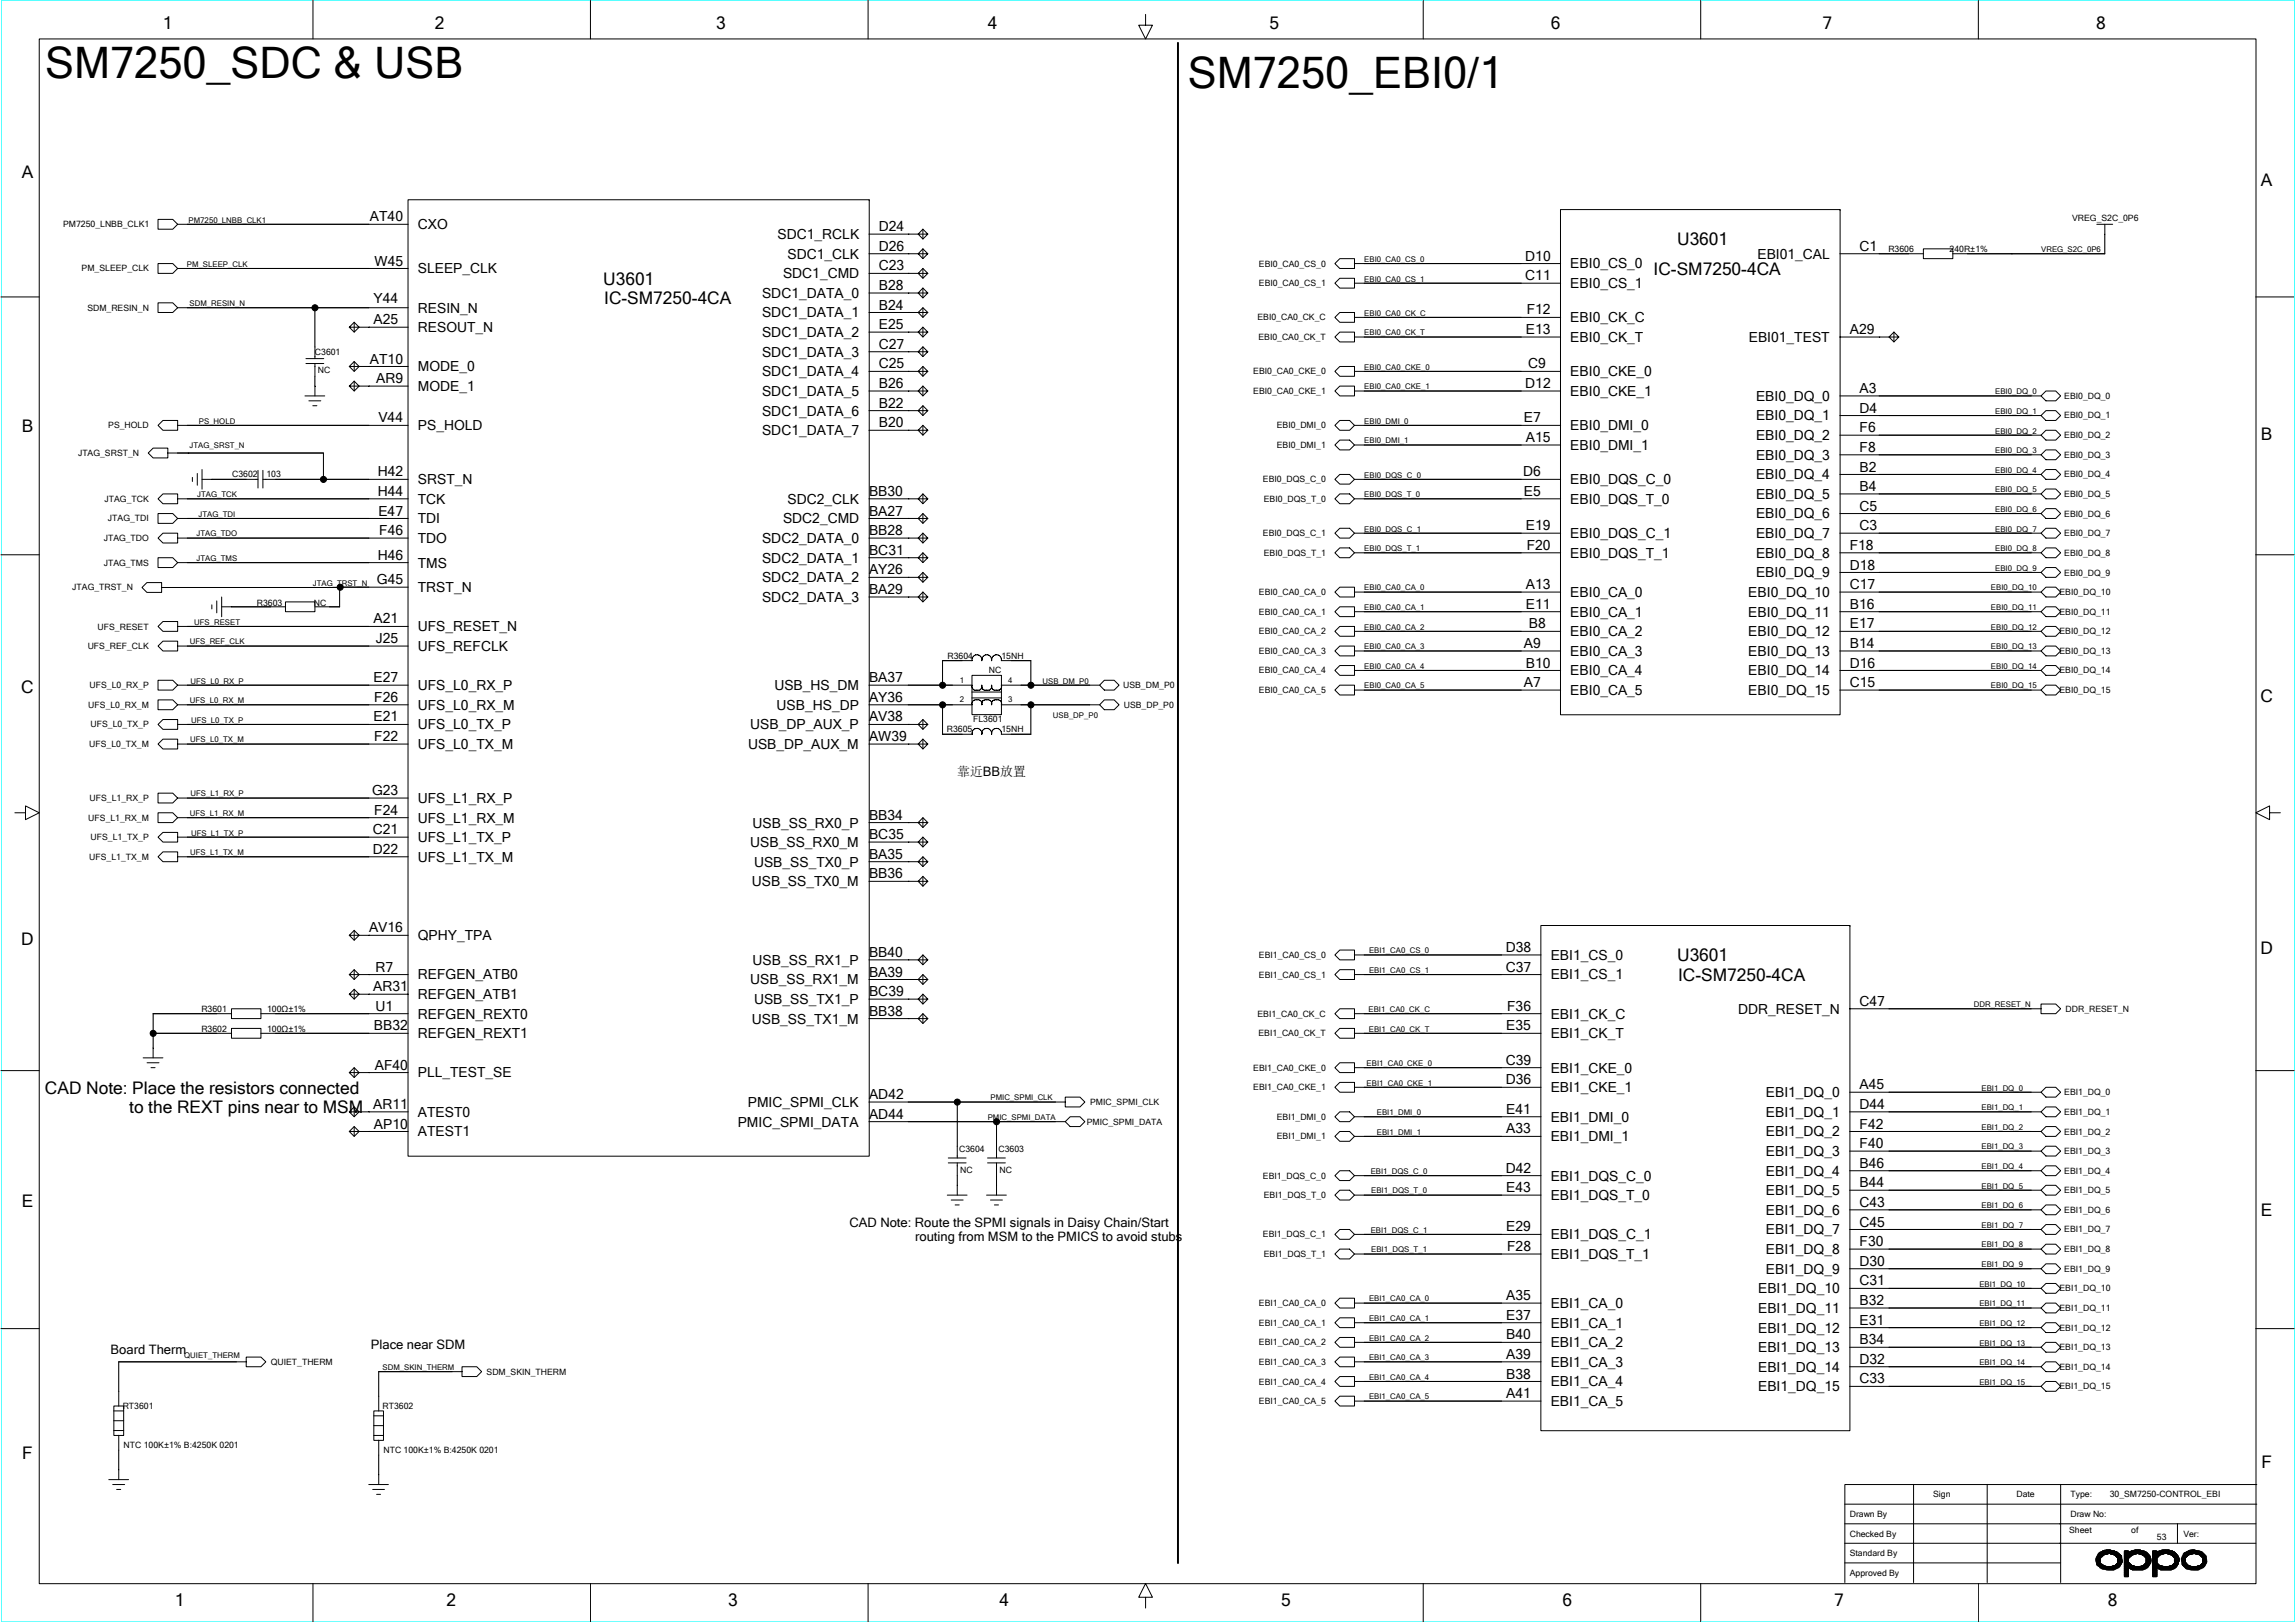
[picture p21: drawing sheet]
<svg xmlns="http://www.w3.org/2000/svg" width="297mm" height="210mm" viewBox="0 0 297 210" stroke-linecap="round" stroke-linejoin="round" font-family="sans-serif">
<defs><g id="words">
<g font-size="5.6">
<text x="5.8" y="10.1">SM7250_SDC &amp; USB</text>
<text x="153.7" y="11.3">SM7250_EBI0/1</text>
</g>
<g font-size="2.2">
<text x="21.1" y="3.8">1</text>
<text x="56.2" y="3.8">2</text>
<text x="92.7" y="3.8">3</text>
<text x="127.8" y="3.8">4</text>
<text x="164.2" y="3.8">5</text>
<text x="200.6" y="3.8">6</text>
<text x="235.8" y="3.8">7</text>
<text x="271.2" y="3.8">8</text>
<text x="2.8" y="23">A</text>
<text x="292.5" y="24.1">A</text>
<text x="213.9" y="35.5">IC-SM7250-4CA</text>
<text x="217" y="31.7">U3601</text>
<text x="78" y="36.8">U3601</text>
<text x="78.2" y="39.3">IC-SM7250-4CA</text>
<text x="2.8" y="55.8">B</text>
<text x="292.5" y="57">B</text>
<text x="2.7" y="89.7">C</text>
<text x="292.4" y="90.8">C</text>
<text x="2.7" y="122.3">D</text>
<text x="217" y="124.4">U3601</text>
<text x="292.4" y="123.5">D</text>
<text x="217.1" y="126.9">IC-SM7250-4CA</text>
<text x="5.8" y="141.5">CAD Note: Place the resistors connected</text>
<text x="16.7" y="144">to the REXT pins near to MSM</text>
<text x="2.8" y="156.2">E</text>
<text x="292.5" y="157.3">E</text>
<text x="2.9" y="188.8">F</text>
<text x="292.6" y="189.9">F</text>
<text x="22.6" y="207.8">1</text>
<text x="57.8" y="207.8">2</text>
<text x="94.2" y="207.8">3</text>
<text x="129.3" y="207.8">4</text>
<text x="165.7" y="207.8">5</text>
<text x="202.2" y="207.8">6</text>
<text x="237.3" y="207.8">7</text>
<text x="272.7" y="207.8">8</text>
</g>
<g font-size="1.8">
<text x="47.9" y="28.6">AT40</text>
<text x="54.1" y="29.7">CXO</text>
<text x="113.7" y="29.9">D24</text>
<text x="48.5" y="34.4">W45</text>
<text x="54.1" y="35.4">SLEEP_CLK</text>
<text x="100.6" y="30.9">SDC1_RCLK</text>
<text x="101.9" y="33.5">SDC1_CLK</text>
<text x="113.7" y="35">C23</text>
<text x="113.7" y="32.4">D26</text>
<text x="197.3" y="33.7">D10</text>
<text x="203.2" y="34.7">EBI0_CS_0</text>
<text x="227.4" y="33.5">EBI01_CAL</text>
<text x="240.6" y="32.4">C1</text>
<text x="48.3" y="42">A25</text>
<text x="48.3" y="39.2">Y44</text>
<text x="54.1" y="40.4">RESIN_N</text>
<text x="98.6" y="38.5">SDC1_DATA_0</text>
<text x="98.6" y="41.1">SDC1_DATA_1</text>
<text x="101.3" y="36">SDC1_CMD</text>
<text x="113.7" y="40">B24</text>
<text x="113.7" y="37.5">B28</text>
<text x="197.3" y="36.3">C11</text>
<text x="197.5" y="40.7">F12</text>
<text x="203.2" y="37.3">EBI0_CS_1</text>
<text x="203.2" y="41.7">EBI0_CK_C</text>
<text x="47.9" y="47">AT10</text>
<text x="54.1" y="43">RESOUT_N</text>
<text x="98.6" y="43.6">SDC1_DATA_2</text>
<text x="98.6" y="46.1">SDC1_DATA_3</text>
<text x="113.7" y="47.7">C25</text>
<text x="113.7" y="45.1">C27</text>
<text x="113.7" y="42.6">E25</text>
<text x="197.4" y="43.2">E13</text>
<text x="197.7" y="47.7">C9</text>
<text x="203.2" y="44.2">EBI0_CK_T</text>
<text x="226.2" y="44.2">EBI01_TEST</text>
<text x="239.3" y="43.2">A29</text>
<text x="48.7" y="49.6">AR9</text>
<text x="54.1" y="48">MODE_0</text>
<text x="54.1" y="50.6">MODE_1</text>
<text x="98.6" y="48.7">SDC1_DATA_4</text>
<text x="98.6" y="51.2">SDC1_DATA_5</text>
<text x="98.6" y="53.8">SDC1_DATA_6</text>
<text x="113.7" y="52.7">B22</text>
<text x="113.7" y="50.2">B26</text>
<text x="197.3" y="50.2">D12</text>
<text x="203.2" y="48.7">EBI0_CKE_0</text>
<text x="203.2" y="51.2">EBI0_CKE_1</text>
<text x="227.2" y="51.9">EBI0_DQ_0</text>
<text x="240.6" y="53.4">D4</text>
<text x="240.6" y="50.8">A3</text>
<text x="49" y="54.7">V44</text>
<text x="54.1" y="55.7">PS_HOLD</text>
<text x="98.6" y="56.3">SDC1_DATA_7</text>
<text x="113.7" y="55.3">B20</text>
<text x="197.1" y="54.7">E7</text>
<text x="197.4" y="57.2">A15</text>
<text x="203.2" y="55.7">EBI0_DMI_0</text>
<text x="203.2" y="58.2">EBI0_DMI_1</text>
<text x="227.2" y="54.4">EBI0_DQ_1</text>
<text x="227.2" y="56.9">EBI0_DQ_2</text>
<text x="227.2" y="59.5">EBI0_DQ_3</text>
<text x="240.6" y="58.5">F8</text>
<text x="240.6" y="55.9">F6</text>
<text x="48.9" y="64.2">H44</text>
<text x="48.9" y="61.6">H42</text>
<text x="54.1" y="62.7">SRST_N</text>
<text x="54.1" y="65.2">TCK</text>
<text x="101.9" y="65.2">SDC2_CLK</text>
<text x="112.4" y="64.2">BB30</text>
<text x="197.1" y="61.6">D6</text>
<text x="197.1" y="64.2">E5</text>
<text x="203.2" y="62.7">EBI0_DQS_C_0</text>
<text x="203.2" y="65.2">EBI0_DQS_T_0</text>
<text x="227.2" y="62">EBI0_DQ_4</text>
<text x="227.2" y="64.5">EBI0_DQ_5</text>
<text x="240.6" y="63.5">B4</text>
<text x="240.6" y="61">B2</text>
<text x="49" y="66.7">E47</text>
<text x="49.1" y="69.2">F46</text>
<text x="54.1" y="67.7">TDI</text>
<text x="54.1" y="70.3">TDO</text>
<text x="98.6" y="70.3">SDC2_DATA_0</text>
<text x="101.3" y="67.7">SDC2_CMD</text>
<text x="112.4" y="71.8">BC31</text>
<text x="112.4" y="69.2">BB28</text>
<text x="112.4" y="66.7">BA27</text>
<text x="197.4" y="68.6">E19</text>
<text x="197.5" y="71.1">F20</text>
<text x="203.2" y="69.6">EBI0_DQS_C_1</text>
<text x="227.2" y="67.1">EBI0_DQ_6</text>
<text x="227.2" y="69.6">EBI0_DQ_7</text>
<text x="239.3" y="71.1">F18</text>
<text x="240.6" y="68.6">C3</text>
<text x="240.6" y="66.1">C5</text>
<text x="48.8" y="75.6">G45</text>
<text x="48.9" y="72.4">H46</text>
<text x="54.1" y="73.4">TMS</text>
<text x="54.1" y="76.6">TRST_N</text>
<text x="98.6" y="72.8">SDC2_DATA_1</text>
<text x="98.6" y="75.3">SDC2_DATA_2</text>
<text x="98.6" y="77.9">SDC2_DATA_3</text>
<text x="112.4" y="76.9">BA29</text>
<text x="112.4" y="74.3">AY26</text>
<text x="197.4" y="76.2">A13</text>
<text x="203.2" y="72.2">EBI0_DQS_T_1</text>
<text x="203.2" y="77.2">EBI0_CA_0</text>
<text x="226.2" y="77.2">EBI0_DQ_10</text>
<text x="227.2" y="72.2">EBI0_DQ_8</text>
<text x="227.2" y="74.7">EBI0_DQ_9</text>
<text x="239.3" y="76.2">C17</text>
<text x="239.3" y="73.7">D18</text>
<text x="48.3" y="80.7">A21</text>
<text x="48.6" y="83.2">J25</text>
<text x="54.1" y="81.7">UFS_RESET_N</text>
<text x="197.1" y="83.8">A9</text>
<text x="197.4" y="78.8">E11</text>
<text x="197.8" y="81.3">B8</text>
<text x="203.2" y="79.8">EBI0_CA_1</text>
<text x="203.2" y="82.3">EBI0_CA_2</text>
<text x="226.2" y="79.8">EBI0_DQ_11</text>
<text x="226.2" y="82.3">EBI0_DQ_12</text>
<text x="239.3" y="83.8">B14</text>
<text x="239.3" y="81.3">E17</text>
<text x="239.3" y="78.8">B16</text>
<text x="48.3" y="88.3">E27</text>
<text x="54.1" y="84.2">UFS_REFCLK</text>
<text x="54.1" y="89.3">UFS_L0_RX_P</text>
<text x="100.2" y="89.3">USB_HS_DM</text>
<text x="112.4" y="88.3">BA37</text>
<text x="197.1" y="88.9">A7</text>
<text x="197.4" y="86.4">B10</text>
<text x="203.2" y="84.9">EBI0_CA_3</text>
<text x="203.2" y="87.4">EBI0_CA_4</text>
<text x="203.2" y="89.9">EBI0_CA_5</text>
<text x="226.2" y="84.9">EBI0_DQ_13</text>
<text x="226.2" y="87.4">EBI0_DQ_14</text>
<text x="226.2" y="89.9">EBI0_DQ_15</text>
<text x="239.3" y="88.9">C15</text>
<text x="239.3" y="86.4">D16</text>
<text x="48.3" y="93.3">E21</text>
<text x="48.4" y="95.9">F22</text>
<text x="48.4" y="90.8">F26</text>
<text x="54.1" y="91.8">UFS_L0_RX_M</text>
<text x="54.1" y="94.4">UFS_L0_TX_P</text>
<text x="97.1" y="94.4">USB_DP_AUX_P</text>
<text x="100.5" y="91.8">USB_HS_DP</text>
<text x="112.4" y="90.8">AY36</text>
<text x="112.4" y="95.9">AW39</text>
<text x="112.4" y="93.3">AV38</text>
<text x="54.1" y="96.9">UFS_L0_TX_M</text>
<text x="96.8" y="96.9">USB_DP_AUX_M</text>
<text x="48.1" y="102.9">G23</text>
<text x="48.2" y="107.9">C21</text>
<text x="48.4" y="105.4">F24</text>
<text x="54.1" y="106.4">UFS_L1_RX_M</text>
<text x="54.1" y="103.9">UFS_L1_RX_P</text>
<text x="97.4" y="107.1">USB_SS_RX0_P</text>
<text x="112.4" y="106">BB34</text>
<text x="48.2" y="110.5">D22</text>
<text x="54.1" y="111.5">UFS_L1_TX_M</text>
<text x="54.1" y="108.9">UFS_L1_TX_P</text>
<text x="97.1" y="109.6">USB_SS_RX0_M</text>
<text x="97.6" y="112.1">USB_SS_TX0_P</text>
<text x="112.4" y="111.1">BA35</text>
<text x="112.4" y="113.6">BB36</text>
<text x="112.4" y="108.6">BC35</text>
<text x="97.3" y="114.7">USB_SS_TX0_M</text>
<text x="47.7" y="120.6">AV16</text>
<text x="48.6" y="125.7">R7</text>
<text x="54.1" y="121.6">QPHY_TPA</text>
<text x="97.4" y="124.8">USB_SS_RX1_P</text>
<text x="112.4" y="123.8">BB40</text>
<text x="194.8" y="125.7">C37</text>
<text x="194.8" y="123.2">D38</text>
<text x="200.6" y="124.2">EBI1_CS_0</text>
<text x="48.3" y="128.2">AR31</text>
<text x="48.6" y="130.8">U1</text>
<text x="54.1" y="131.8">REFGEN_REXT0</text>
<text x="54.1" y="126.7">REFGEN_ATB0</text>
<text x="54.1" y="129.3">REFGEN_ATB1</text>
<text x="97.1" y="127.4">USB_SS_RX1_M</text>
<text x="97.6" y="129.9">USB_SS_TX1_P</text>
<text x="112.4" y="128.9">BC39</text>
<text x="112.4" y="131.4">BB38</text>
<text x="112.4" y="126.3">BA39</text>
<text x="195" y="130.8">F36</text>
<text x="200.6" y="126.7">EBI1_CS_1</text>
<text x="200.6" y="131.8">EBI1_CK_C</text>
<text x="224.9" y="131.1">DDR_RESET_N</text>
<text x="240.6" y="130.1">C47</text>
<text x="48.4" y="133.3">BB32</text>
<text x="54.1" y="134.3">REFGEN_REXT1</text>
<text x="97.3" y="132.4">USB_SS_TX1_M</text>
<text x="194.8" y="137.8">C39</text>
<text x="194.9" y="133.3">E35</text>
<text x="200.6" y="134.3">EBI1_CK_T</text>
<text x="48.3" y="143.5">AR11</text>
<text x="48.5" y="138.4">AF40</text>
<text x="54.1" y="139.4">PLL_TEST_SE</text>
<text x="96.7" y="143.2">PMIC_SPMI_CLK</text>
<text x="112.4" y="142.2">AD42</text>
<text x="194.8" y="140.3">D36</text>
<text x="200.6" y="138.8">EBI1_CKE_0</text>
<text x="200.6" y="141.3">EBI1_CKE_1</text>
<text x="228.4" y="141.9">EBI1_DQ_0</text>
<text x="240.6" y="143.5">D44</text>
<text x="240.6" y="140.9">A45</text>
<text x="48.4" y="146">AP10</text>
<text x="54.1" y="144.5">ATEST0</text>
<text x="54.1" y="147">ATEST1</text>
<text x="95.4" y="145.8">PMIC_SPMI_DATA</text>
<text x="112.4" y="144.7">AD44</text>
<text x="194.9" y="146.6">A33</text>
<text x="194.9" y="144.1">E41</text>
<text x="200.6" y="145.1">EBI1_DMI_0</text>
<text x="200.6" y="147.7">EBI1_DMI_1</text>
<text x="228.4" y="144.5">EBI1_DQ_1</text>
<text x="228.4" y="147">EBI1_DQ_2</text>
<text x="228.4" y="149.6">EBI1_DQ_3</text>
<text x="240.6" y="148.5">F40</text>
<text x="240.6" y="146">F42</text>
<text x="194.8" y="151.7">D42</text>
<text x="194.9" y="154.2">E43</text>
<text x="200.6" y="152.7">EBI1_DQS_C_0</text>
<text x="200.6" y="155.3">EBI1_DQS_T_0</text>
<text x="228.4" y="152.1">EBI1_DQ_4</text>
<text x="228.4" y="154.6">EBI1_DQ_5</text>
<text x="240.6" y="153.6">B44</text>
<text x="240.6" y="151.1">B46</text>
<text x="194.9" y="159.3">E29</text>
<text x="195" y="161.9">F28</text>
<text x="200.6" y="160.3">EBI1_DQS_C_1</text>
<text x="228.4" y="157.2">EBI1_DQ_6</text>
<text x="228.4" y="159.7">EBI1_DQ_7</text>
<text x="240.6" y="161.2">F30</text>
<text x="240.6" y="158.7">C45</text>
<text x="240.6" y="156.1">C43</text>
<text x="200.6" y="162.9">EBI1_DQS_T_1</text>
<text x="227.5" y="167.3">EBI1_DQ_10</text>
<text x="228.4" y="162.2">EBI1_DQ_8</text>
<text x="228.4" y="164.8">EBI1_DQ_9</text>
<text x="240.6" y="166.3">C31</text>
<text x="240.6" y="163.8">D30</text>
<text x="194.9" y="173.3">B40</text>
<text x="194.9" y="170.8">E37</text>
<text x="194.9" y="168.2">A35</text>
<text x="200.6" y="169.2">EBI1_CA_0</text>
<text x="200.6" y="171.8">EBI1_CA_1</text>
<text x="227.5" y="169.9">EBI1_DQ_11</text>
<text x="227.5" y="172.4">EBI1_DQ_12</text>
<text x="240.6" y="173.9">B34</text>
<text x="240.6" y="171.4">E31</text>
<text x="240.6" y="168.8">B32</text>
<text x="194.9" y="178.4">B38</text>
<text x="194.9" y="175.8">A39</text>
<text x="200.6" y="174.3">EBI1_CA_2</text>
<text x="200.6" y="176.8">EBI1_CA_3</text>
<text x="200.6" y="179.4">EBI1_CA_4</text>
<text x="227.5" y="174.9">EBI1_DQ_13</text>
<text x="227.5" y="177.5">EBI1_DQ_14</text>
<text x="240.6" y="179">C33</text>
<text x="240.6" y="176.4">D32</text>
<text x="194.9" y="180.9">A41</text>
<text x="200.6" y="181.9">EBI1_CA_5</text>
<text x="227.5" y="180">EBI1_DQ_15</text>
</g>
<g font-size="1.7">
<text x="123.8" y="100.4">靠近BB放置</text>
<text x="109.9" y="158.7">CAD Note: Route the SPMI signals in Daisy Chain/Start</text>
<text x="118.4" y="160.6">routing from MSM to the PMICS to avoid stubs</text>
<text x="14.3" y="175.2">Board Therm</text>
<text x="48" y="174.6">Place near SDM</text>
</g>
<g font-size="1.1">
<text x="8.2" y="29.4">PM7250_LNBB_CLK1</text>
<text x="268.1" y="28.5">VREG_S2C_0P6</text>
<text x="10.6" y="35.1">PM_SLEEP_CLK</text>
<text x="162.9" y="34.5">EBI0_CA0_CS_0</text>
<text x="244.3" y="32.6">R3606</text>
<text x="252.2" y="32.6">240R±1%</text>
<text x="11.3" y="40.2">SDM_RESIN_N</text>
<text x="162.7" y="41.4">EBI0_CA0_CK_C</text>
<text x="162.9" y="37">EBI0_CA0_CS_1</text>
<text x="40.7" y="45.9">C3601</text>
<text x="162.8" y="44">EBI0_CA0_CK_T</text>
<text x="41.1" y="48.3">NC</text>
<text x="162.1" y="51">EBI0_CA0_CKE_1</text>
<text x="162.1" y="48.5">EBI0_CA0_CKE_0</text>
<text x="267.1" y="51.6">EBI0_DQ_0</text>
<text x="10.1" y="59">JTAG_SRST_N</text>
<text x="14" y="55.4">PS_HOLD</text>
<text x="165.2" y="58">EBI0_DMI_1</text>
<text x="165.2" y="55.4">EBI0_DMI_0</text>
<text x="267.1" y="59.2">EBI0_DQ_3</text>
<text x="267.1" y="56.7">EBI0_DQ_2</text>
<text x="267.1" y="54.1">EBI0_DQ_1</text>
<text x="13.5" y="64.9">JTAG_TCK</text>
<text x="30" y="61.7">C3602</text>
<text x="34.5" y="61.7">103</text>
<text x="163.4" y="62.4">EBI0_DQS_C_0</text>
<text x="163.5" y="64.9">EBI0_DQS_T_0</text>
<text x="267.1" y="64.3">EBI0_DQ_5</text>
<text x="267.1" y="61.8">EBI0_DQ_4</text>
<text x="13.4" y="70">JTAG_TDO</text>
<text x="14" y="67.5">JTAG_TDI</text>
<text x="163.4" y="69.4">EBI0_DQS_C_1</text>
<text x="163.5" y="71.9">EBI0_DQS_T_1</text>
<text x="267.1" y="71.9">EBI0_DQ_8</text>
<text x="267.1" y="69.4">EBI0_DQ_7</text>
<text x="267.1" y="66.8">EBI0_DQ_6</text>
<text x="9.4" y="76.4">JTAG_TRST_N</text>
<text x="13.4" y="73.2">JTAG_TMS</text>
<text x="162.9" y="77">EBI0_CA0_CA_0</text>
<text x="266.4" y="77">EBI0_DQ_10</text>
<text x="267.1" y="74.5">EBI0_DQ_9</text>
<text x="11.3" y="84">UFS_REF_CLK</text>
<text x="12.6" y="81.4">UFS_RESET</text>
<text x="33.2" y="78.5">R3603</text>
<text x="40.6" y="78.5">NC</text>
<text x="162.9" y="82.1">EBI0_CA0_CA_2</text>
<text x="162.9" y="79.5">EBI0_CA0_CA_1</text>
<text x="266.4" y="82.1">EBI0_DQ_12</text>
<text x="266.4" y="79.5">EBI0_DQ_11</text>
<text x="11.6" y="89">UFS_L0_RX_P</text>
<text x="122.6" y="85.2">R3604</text>
<text x="127.9" y="87.1">NC</text>
<text x="129.6" y="85.2">15NH</text>
<text x="145.3" y="89">USB_DM_P0</text>
<text x="162.9" y="89.7">EBI0_CA0_CA_5</text>
<text x="162.9" y="87.1">EBI0_CA0_CA_4</text>
<text x="162.9" y="84.6">EBI0_CA0_CA_3</text>
<text x="266.4" y="89.7">EBI0_DQ_15</text>
<text x="266.4" y="87.1">EBI0_DQ_14</text>
<text x="266.4" y="84.6">EBI0_DQ_13</text>
<text x="11.4" y="91.6">UFS_L0_RX_M</text>
<text x="11.7" y="94.1">UFS_L0_TX_P</text>
<text x="122.5" y="94.8">R3605</text>
<text x="125.9" y="93.4">FL3601</text>
<text x="129.6" y="94.7">15NH</text>
<text x="145.4" y="91.6">USB_DP_P0</text>
<text x="11.6" y="96.7">UFS_L0_TX_M</text>
<text x="11.4" y="106.2">UFS_L1_RX_M</text>
<text x="11.6" y="103.7">UFS_L1_RX_P</text>
<text x="11.6" y="111.2">UFS_L1_TX_M</text>
<text x="11.7" y="108.7">UFS_L1_TX_P</text>
<text x="162.9" y="124">EBI1_CA0_CS_0</text>
<text x="26.1" y="130.9">R3601</text>
<text x="34.6" y="130.9">100Ω±1%</text>
<text x="162.7" y="131.5">EBI1_CA0_CK_C</text>
<text x="162.9" y="126.5">EBI1_CA0_CS_1</text>
<text x="267.2" y="130.9">DDR_RESET_N</text>
<text x="26.1" y="133.5">R3602</text>
<text x="34.6" y="133.5">100Ω±1%</text>
<text x="162.8" y="134.1">EBI1_CA0_CK_T</text>
<text x="141" y="143">PMIC_SPMI_CLK</text>
<text x="162.1" y="141.1">EBI1_CA0_CKE_1</text>
<text x="162.1" y="138.5">EBI1_CA0_CKE_0</text>
<text x="267.1" y="141.7">EBI1_DQ_0</text>
<text x="124.1" y="149.1">C3604</text>
<text x="129.2" y="149.1">C3603</text>
<text x="140.6" y="145.5">PMIC_SPMI_DATA</text>
<text x="165.2" y="147.4">EBI1_DMI_1</text>
<text x="165.2" y="144.9">EBI1_DMI_0</text>
<text x="267.1" y="149.3">EBI1_DQ_3</text>
<text x="267.1" y="144.2">EBI1_DQ_1</text>
<text x="267.1" y="146.8">EBI1_DQ_2</text>
<text x="124.2" y="151.7">NC</text>
<text x="129.3" y="151.7">NC</text>
<text x="163.4" y="152.5">EBI1_DQS_C_0</text>
<text x="163.5" y="155">EBI1_DQS_T_0</text>
<text x="267.1" y="154.4">EBI1_DQ_5</text>
<text x="267.1" y="151.9">EBI1_DQ_4</text>
<text x="163.4" y="160.1">EBI1_DQS_C_1</text>
<text x="267.1" y="159.4">EBI1_DQ_7</text>
<text x="267.1" y="156.9">EBI1_DQ_6</text>
<text x="163.5" y="162.6">EBI1_DQS_T_1</text>
<text x="266.4" y="167.1">EBI1_DQ_10</text>
<text x="267.1" y="164.5">EBI1_DQ_9</text>
<text x="267.1" y="162">EBI1_DQ_8</text>
<text x="162.9" y="171.5">EBI1_CA0_CA_1</text>
<text x="162.9" y="169">EBI1_CA0_CA_0</text>
<text x="266.4" y="169.6">EBI1_DQ_11</text>
<text x="266.4" y="172.1">EBI1_DQ_12</text>
<text x="35" y="176.6">QUIET_THERM</text>
<text x="62.9" y="177.9">SDM_SKIN_THERM</text>
<text x="162.9" y="176.6">EBI1_CA0_CA_3</text>
<text x="162.9" y="174.1">EBI1_CA0_CA_2</text>
<text x="162.9" y="179.1">EBI1_CA0_CA_4</text>
<text x="266.4" y="179.8">EBI1_DQ_15</text>
<text x="266.4" y="177.2">EBI1_DQ_14</text>
<text x="266.4" y="174.7">EBI1_DQ_13</text>
<text x="15.9" y="182.3">RT3601</text>
<text x="49.5" y="182.3">RT3602</text>
<text x="162.9" y="181.7">EBI1_CA0_CA_5</text>
<text x="16" y="187.4">NTC 100K±1% B:4250K 0201</text>
<text x="49.6" y="188">NTC 100K±1% B:4250K 0201</text>
<text x="239.3" y="196.3">Drawn By</text>
<text x="250.1" y="193.7">Sign</text>
<text x="260.9" y="193.7">Date</text>
<text x="267.9" y="193.7">Type:</text>
<text x="267.9" y="196.3">Draw No:</text>
<text x="272.9" y="193.7">30_SM7250-CONTROL_EBI</text>
<text x="239.3" y="198.8">Checked By</text>
<text x="239.3" y="201.3">Standard By</text>
<text x="239.3" y="203.9">Approved By</text>
<text x="267.7" y="198.3">Sheet</text>
<text x="275.7" y="198.3">of</text>
<text x="279" y="199.2">53</text>
<text x="282.5" y="198.8">Ver:</text>
</g>
<g font-size="1">
<text x="24.4" y="28.8">PM7250_LNBB_CLK1</text>
<text x="24.2" y="34.5">PM_SLEEP_CLK</text>
<text x="176.5" y="33.9">EBI0_CA0_CS_0</text>
<text x="264.1" y="32.6">VREG_S2C_0P6</text>
<text x="24.5" y="39.6">SDM_RESIN_N</text>
<text x="176.5" y="36.4">EBI0_CA0_CS_1</text>
<text x="176.5" y="40.9">EBI0_CA0_CK_C</text>
<text x="176.5" y="47.8">EBI0_CA0_CKE_0</text>
<text x="176.5" y="43.4">EBI0_CA0_CK_T</text>
<text x="176.5" y="50.4">EBI0_CA0_CKE_1</text>
<text x="258.1" y="51">EBI0_DQ_0</text>
<text x="258.1" y="53.6">EBI0_DQ_1</text>
<text x="24.5" y="58">JTAG_SRST_N</text>
<text x="25.7" y="54.8">PS_HOLD</text>
<text x="176.5" y="54.8">EBI0_DMI_0</text>
<text x="176.5" y="57.4">EBI0_DMI_1</text>
<text x="258.1" y="56.1">EBI0_DQ_2</text>
<text x="258.1" y="58.6">EBI0_DQ_3</text>
<text x="25.5" y="64.3">JTAG_TCK</text>
<text x="176.5" y="61.8">EBI0_DQS_C_0</text>
<text x="176.5" y="64.3">EBI0_DQS_T_0</text>
<text x="258.1" y="61.2">EBI0_DQ_4</text>
<text x="258.1" y="63.7">EBI0_DQ_5</text>
<text x="25.4" y="69.4">JTAG_TDO</text>
<text x="25.7" y="66.9">JTAG_TDI</text>
<text x="176.5" y="71.3">EBI0_DQS_T_1</text>
<text x="176.5" y="68.8">EBI0_DQS_C_1</text>
<text x="258.1" y="66.2">EBI0_DQ_6</text>
<text x="258.1" y="68.8">EBI0_DQ_7</text>
<text x="258.1" y="71.3">EBI0_DQ_8</text>
<text x="25.4" y="72.6">JTAG_TMS</text>
<text x="40.5" y="75.8">JTAG_TRST_N</text>
<text x="176.5" y="76.4">EBI0_CA0_CA_0</text>
<text x="257.6" y="76.4">EBI0_DQ_10</text>
<text x="258.1" y="73.9">EBI0_DQ_9</text>
<text x="24.5" y="83.4">UFS_REF_CLK</text>
<text x="25.1" y="80.8">UFS_RESET</text>
<text x="176.5" y="78.9">EBI0_CA0_CA_1</text>
<text x="176.5" y="81.5">EBI0_CA0_CA_2</text>
<text x="257.6" y="78.9">EBI0_DQ_11</text>
<text x="257.6" y="81.5">EBI0_DQ_12</text>
<text x="24.7" y="88.4">UFS_L0_RX_P</text>
<text x="124.2" y="88.3">1</text>
<text x="130.4" y="88.3">4</text>
<text x="134.9" y="88.4">USB_DM_P0</text>
<text x="176.5" y="84">EBI0_CA0_CA_3</text>
<text x="176.5" y="86.5">EBI0_CA0_CA_4</text>
<text x="176.5" y="89.1">EBI0_CA0_CA_5</text>
<text x="257.6" y="84">EBI0_DQ_13</text>
<text x="257.6" y="89.1">EBI0_DQ_15</text>
<text x="257.6" y="86.5">EBI0_DQ_14</text>
<text x="24.6" y="91">UFS_L0_RX_M</text>
<text x="24.7" y="93.5">UFS_L0_TX_P</text>
<text x="124.2" y="90.8">2</text>
<text x="130.4" y="90.8">3</text>
<text x="136.2" y="92.9">USB_DP_P0</text>
<text x="24.6" y="96.1">UFS_L0_TX_M</text>
<text x="24.6" y="105.6">UFS_L1_RX_M</text>
<text x="24.7" y="103">UFS_L1_RX_P</text>
<text x="24.6" y="110.6">UFS_L1_TX_M</text>
<text x="24.7" y="108.1">UFS_L1_TX_P</text>
<text x="177.1" y="123.3">EBI1_CA0_CS_0</text>
<text x="177.1" y="125.9">EBI1_CA0_CS_1</text>
<text x="177.1" y="130.9">EBI1_CA0_CK_C</text>
<text x="255.4" y="130.3">DDR_RESET_N</text>
<text x="176.8" y="137.9">EBI1_CA0_CKE_0</text>
<text x="177.1" y="133.5">EBI1_CA0_CK_T</text>
<text x="128.1" y="142.4">PMIC_SPMI_CLK</text>
<text x="176.8" y="140.5">EBI1_CA0_CKE_1</text>
<text x="256.3" y="141.1">EBI1_DQ_0</text>
<text x="256.3" y="143.6">EBI1_DQ_1</text>
<text x="127.8" y="144.9">PMIC_SPMI_DATA</text>
<text x="178.1" y="146.8">EBI1_DMI_1</text>
<text x="178.1" y="144.3">EBI1_DMI_0</text>
<text x="256.3" y="146.2">EBI1_DQ_2</text>
<text x="256.3" y="148.7">EBI1_DQ_3</text>
<text x="177.3" y="151.9">EBI1_DQS_C_0</text>
<text x="177.4" y="154.4">EBI1_DQS_T_0</text>
<text x="256.3" y="151.3">EBI1_DQ_4</text>
<text x="256.3" y="153.8">EBI1_DQ_5</text>
<text x="177.3" y="159.5">EBI1_DQS_C_1</text>
<text x="256.3" y="156.3">EBI1_DQ_6</text>
<text x="256.3" y="158.9">EBI1_DQ_7</text>
<text x="256.3" y="161.4">EBI1_DQ_8</text>
<text x="177.4" y="162">EBI1_DQS_T_1</text>
<text x="256.1" y="166.5">EBI1_DQ_10</text>
<text x="256.3" y="163.9">EBI1_DQ_9</text>
<text x="177.1" y="170.9">EBI1_CA0_CA_1</text>
<text x="177.1" y="173.5">EBI1_CA0_CA_2</text>
<text x="177.1" y="168.4">EBI1_CA0_CA_0</text>
<text x="256.1" y="169">EBI1_DQ_11</text>
<text x="256.1" y="171.6">EBI1_DQ_12</text>
<text x="23.8" y="175.7">QUIET_THERM</text>
<text x="49.5" y="177.2">SDM_SKIN_THERM</text>
<text x="177.1" y="176">EBI1_CA0_CA_3</text>
<text x="177.1" y="178.5">EBI1_CA0_CA_4</text>
<text x="256.1" y="174.1">EBI1_DQ_13</text>
<text x="256.1" y="176.6">EBI1_DQ_14</text>
<text x="256.1" y="179.2">EBI1_DQ_15</text>
<text x="177.1" y="181.1">EBI1_CA0_CA_5</text>
</g>
</g></defs>
<path d="M.1 0h296.8v209.8h-296.8z" fill="none" stroke="#0ff" stroke-width=".13"/>
<path d="M23 58.6h1.4zM40.7 48.7v1.3zM42.6 78.5h1.3zM121.9 88.6h1.3zM121.9 91.2h1.3zM132.1 88.6h1.3zM132.1 91.2h1.3zM19.8 133.7v1.9zM123.8 152.1v1.3zM128.9 152.1v1.3z" fill="#000"/>
<g fill="none" stroke="#000" stroke-width=".13">
<path d="M5.1 5h286.8v199.9h-286.8zM40.5 .1v4.9M76.4 .1v4.9M112.3 .1v4.9M148.2 1.9v1.4h.9l-.9 1.7-.9-1.7h.9M184.1 .1v4.9M220 .1v4.9M255.9 .1v4.9M.1 38.4h5M20.4 39.2h1.9l.7 .6-.7 .6h-1.9zM20.4 28.4h1.9l.7 .6-.7 .7h-1.9zM20.4 34.1h1.9l.7 .6-.7 .7h-1.9z"/>
<path d="M23 39.8h29.8M23 29h29.8M23 34.7h29.8M40.7 39.8v6.6M52.8 25.8h59.7v123.8h-59.7zM112.4 30.3h7.6l-.6 .6-.6-.6 .6-.6 .6 .6M112.4 32.8h7.6l-.6 .7-.6-.7 .6-.6 .6 .6M112.4 35.4h7.6l-.6 .6-.6-.6 .6-.7 .6 .7M112.4 37.9h7.6l-.6 .6-.6-.6 .6-.6 .6 .6M112.5 25.8h.1M119.4 29.6v1.3M119.4 32.2v1.3"/>
<path d="M119.4 34.7v1.3M119.4 37.3v1.2M119.4 39.8v1.3M173.3 36h1.9v1.3h-1.9l-.6-.7zM173.3 33.5h1.9v1.2h-1.9l-.6-.6zM175.2 36.6h26.7M175.2 34.1h26.7M201.9 27.1h36.2v65.4h-36.2zM238 32.8h10.9M238.1 27.1h.1M248.8 32.2h3.8v1.3h-3.8zM252.6 32.8h19.7"/>
<path d="M271.3 29h2M272.3 29v3.9M291.8 38.4h5M19.8 58h1.9v1.2h-1.9l-.6-.6zM21.1 54.4h1.9v1.3h-1.9l-.7-.7zM21.7 58.6h20.1v3.4M23 55h29.8M39.5 51.2h2.5M39.6 47h2.3M39.6 46.4h2.3M40 51.9h1.5M40.5 52.5h.5"/>
<path d="M40.7 47v4.2M45.2 42.3l.6-.6 .7 .6-.7 .7-.6-.7h7.6M45.2 47.4l.6-.6 .7 .6-.7 .6-.6-.6h7.6M45.2 50l.6-.7 .7 .7-.7 .6-.6-.6h7.6M45.8 41.7v1.3M45.8 46.8v1.2M45.8 49.3v1.3M112.4 40.4h7.6l-.6 .7-.6-.7 .6-.6 .6 .6M112.4 43h7.6l-.6 .6-.6-.6 .6-.7 .6 .7M112.4 45.5h7.6l-.6 .6-.6-.6 .6-.6 .6 .6M112.4 48h7.6l-.6 .7-.6-.7 .6-.6 .6 .6M112.4 50.6h7.6l-.6 .6-.6-.6 .6-.6 .6 .6"/>
<path d="M112.4 53.1h7.6l-.6 .7-.6-.7 .6-.6 .6 .6M112.4 55.7h7.6l-.6 .6-.6-.6 .6-.7 .6 .7M119.4 42.3v1.3M119.4 44.9v1.2M119.4 47.4v1.3M119.4 49.9v1.3M119.4 52.5v1.3M119.4 55v1.3M172.7 57.6l.6-.7h1.3l.6 .7-.6 .6h-1.3zM172.7 55l.6-.6h1.3l.6 .6-.6 .7h-1.3zM173.3 50h1.9v1.2h-1.9l-.6-.6zM173.3 47.4h1.9v1.3h-1.9l-.6-.7z"/>
<path d="M173.3 43h1.9v1.2h-1.9l-.6-.6zM173.3 40.4h1.9v1.3h-1.9l-.6-.6zM175.2 50.6h26.7M175.2 48h26.7M175.2 43.6h26.7M175.2 41.1h26.7M175.2 57.6h26.7M175.2 55h26.7M238 58.8h26.1M238 56.3h26.1M238 53.8h26.1M238 51.2h26.1"/>
<path d="M244.4 43.6h1.3l-.7 .6-.6-.6 .6-.6 .7 .6M244.4 43.6h-6.4M245 42.9v1.3M264.1 58.8l.6-.6h1.3l.6 .6-.6 .7h-1.3zM264.1 56.3l.6-.6h1.3l.6 .6-.6 .6h-1.3zM264.1 53.8l.6-.7h1.3l.6 .7-.6 .6h-1.3zM264.1 51.2l.6-.6h1.3l.6 .6-.6 .7h-1.3zM.1 71.8h5M19 75.4h1.9v1.2h-1.9l-.6-.6zM20.4 66.4h1.9l.7 .7-.7 .6h-1.9zM20.4 72.2h1.9l.7 .6-.7 .6h-1.9zM20.9 76h23.1"/>
<path d="M21.1 69h1.9v1.3h-1.9l-.7-.7zM21.1 63.9h1.9v1.3h-1.9l-.7-.7zM23 64.5h29.8M23 67.1h29.8M23 72.8h29.8M23 69.6h29.8M24.9 61.8v.5M25.5 61.3v1.5M26.1 62h7.3M26.1 60.7v2.6M27.4 78.3v.5M28 77.7v1.6"/>
<path d="M28.7 78.5h8.3M28.7 77.2v2.6M33.4 60.9v2.2M34 62h18.8M34 60.9v2.2M36.9 77.9h3.8v1.2h-3.8zM40.7 78.5h3.2M43.9 76h8.9M43.9 76v2.5M44 76h.1M112.4 64.5h7.6l-.6 .7-.6-.7 .6-.6 .6 .6M112.4 67.1h7.6l-.6 .6-.6-.6 .6-.7 .6 .7"/>
<path d="M112.4 69.6h7.6l-.6 .7-.6-.7 .6-.6 .6 .6M112.4 72.2h7.6l-.6 .6-.6-.6 .6-.7 .6 .7M112.4 74.7h7.6l-.6 .6-.6-.6 .6-.6 .6 .6M112.4 77.2h7.6l-.6 .7-.6-.7 .6-.6 .6 .6M119.4 63.9v1.3M119.4 66.4v1.3M119.4 69v1.3M119.4 71.5v1.3M119.4 74v1.3M119.4 76.6v1.3M172.7 71.5l.6-.6h1.3l.6 .6-.6 .7h-1.3zM172.7 69l.6-.7h1.3l.6 .7-.6 .6h-1.3z"/>
<path d="M172.7 64.5l.6-.6h1.3l.6 .6-.6 .7h-1.3zM172.7 62l.6-.6h1.3l.6 .6-.6 .6h-1.3zM173.3 78.5h1.9v1.3h-1.9l-.6-.7zM173.3 76h1.9v1.2h-1.9l-.6-.6zM175.2 79.1h26.7M175.2 76.6h26.7M175.2 71.5h26.7M175.2 69h26.7M175.2 64.5h26.7M175.2 62h26.7M238 79.1h26.1M238 76.6h26.1"/>
<path d="M238 71.5h26.1M238 69h26.1M238 74.1h26.1M238 66.4h26.1M238 63.9h26.1M238 61.4h26.1M264.1 79.1l.6-.6h1.3l.6 .6-.6 .7h-1.3zM264.1 76.6l.6-.6h1.3l.6 .6-.6 .6h-1.3zM264.1 74.1l.6-.7h1.3l.6 .7-.6 .6h-1.3zM264.1 71.5l.6-.6h1.3l.6 .6-.6 .7h-1.3zM264.1 69l.6-.7h1.3l.6 .7-.6 .6h-1.3zM264.1 66.4l.6-.6h1.3l.6 .6-.6 .7h-1.3z"/>
<path d="M264.1 63.9l.6-.6h1.3l.6 .6-.6 .6h-1.3zM264.1 61.4l.6-.7h1.3l.6 .7-.6 .6h-1.3zM291.8 71.8h5M20.4 88h1.9l.7 .6-.7 .7h-1.9zM20.4 90.6h1.9l.7 .6-.7 .6h-1.9zM21.1 80.4h1.9v1.3h-1.9l-.7-.7zM21.1 93.1h1.9v1.3h-1.9l-.7-.7zM21.1 95.6h1.9v1.3h-1.9l-.7-.6zM21.1 83h1.9v1.2h-1.9l-.7-.6zM23 88.6h29.8M23 91.2h29.8M23 81h29.8"/>
<path d="M23 83.6h29.8M52.8 93.7h-29.8M52.8 96.3h-29.8M112.4 93.7h7.6l-.6 .7-.6-.7 .6-.6 .6 .6M112.4 96.3h7.6l-.6 .6-.6-.6 .6-.7 .6 .7M112.4 88.6h13.4M112.4 91.2h13.4M119.4 95.6v1.3M119.4 93.1v1.3M121.9 85.5h3.9M121.9 95h3.9M121.9 85.5v3.2"/>
<path d="M121.9 91.2v3.8M125.7 88.9l.3 .3 .3 .1M125.7 91.1v.1M125.7 89.5h3.9M125.7 90.3h3.9M125.7 87.4h3.9v5.1h-3.9zM125.7 88.6v.3M126.2 90.5h.3M126.2 90.5a.52 .52 0 0 0-.5 .6M126.3 89.3h.3M126.5 90.5l.4 .2 .1 .3M127 88.9a.57 .57 0 0 0 .8 .4h.1"/>
<path d="M127 85.4v.1a.65 .65 0 0 1 .7-.8 .65 .65 0 0 1 .6 .8M127 95a.65 .65 0 0 0-.6-.8 .65 .65 0 0 0-.7 .8M127 88.7l-.1 .5-.3 .1M127 91v.2v-.1M127 88.8v-.2v.3M127 85.3a.65 .65 0 0 0-.7-.6 .65 .65 0 0 0-.6 .8M127.7 90.5l.4 .1 .2 .3M127.8 90.5a.58 .58 0 0 0-.8 .6M128.3 85.4a.64 .64 0 0 1 .7-.7 .64 .64 0 0 1 .6 .8M128.3 90.9v.1M128.3 94.8a.64 .64 0 0 0-.7-.5 .64 .64 0 0 0-.6 .7M128.3 90.9v.2"/>
<path d="M128.3 94.8v.2M128.3 88.7l-.1 .5-.3 .1M128.3 91v.2v-.1M128.3 88.8v-.2v.3M128.7 90.5a.7 .7 0 0 1 .9 .5M128.7 90.5l-.3 .2-.1 .2M129.5 91.2h12.8M129.5 85.5h3.9v3.2M129.5 95h3.9M129.6 88.6v.2M129.6 94.8v.2M129.6 94.8a.64 .64 0 0 0-.7-.6 .64 .64 0 0 0-.6 .7"/>
<path d="M129.6 88.7a.55 .55 0 0 1-.8 .6l-.3-.1-.2-.3M129.6 91v.2M133.4 91.2v3.8M142.3 88.6h-12.8M142.9 88h1.2l.7 .6-.7 .7h-1.2l-.6-.7zM142.9 90.6h1.2l.7 .6-.7 .6h-1.2l-.6-.6zM173.3 88.6h1.9v1.3h-1.9l-.6-.6zM173.3 86.1h1.9v1.3h-1.9l-.6-.7zM173.3 83.6h1.9v1.3h-1.9l-.6-.7zM173.3 81h1.9v1.3h-1.9l-.6-.6zM175.2 89.3h26.7M175.2 86.7h26.7"/>
<path d="M175.2 84.2h26.7M175.2 81.7h26.7M238 89.3h26.1M238 86.7h26.1M238 84.2h26.1M238 81.7h26.1M264.1 89.3l.6-.7h1.3l.6 .7-.6 .6h-1.3zM264.1 86.7l.6-.6h1.3l.6 .6-.6 .7h-1.3zM264.1 84.2l.6-.6h1.3l.6 .6-.6 .7h-1.3zM264.1 81.7l.6-.7h1.3l.6 .7-.6 .6h-1.3zM1.9 105.2h1.4v-.9l1.8 .9-1.8 .8v-.8M20.4 102.6h1.9l.7 .7-.7 .6h-1.9z"/>
<path d="M20.4 105.2h1.9l.7 .6-.7 .6h-1.9zM20.4 108.3l.7-.6h1.9v1.2h-1.9zM21.1 110.2h1.9v1.3h-1.9l-.7-.7zM23 103.3h29.8M23 105.8h29.8M23 108.3h29.8M23 110.8h29.8M112.4 106.4h7.6l-.6 .7-.6-.7 .6-.6 .6 .6M112.4 108.9h7.6l-.6 .7-.6-.7 .6-.6 .6 .6M112.4 111.5h7.6l-.6 .6-.6-.6 .6-.7 .6 .7M119.4 105.8v1.3M119.4 108.3v1.3"/>
<path d="M119.4 110.8v1.3M119.4 113.4v1.3M120 114l-.6-.6-.6 .6 .6 .7 .6-.7h-7.6M199.3 119.7h40v65.4h-40zM239.3 119.7h.1M293.6 105.2v-.9l-1.8 .9 1.8 .8v-.8h1.4M.1 138.5h5M18.5 136.9h2.6M19 137.5h1.6M19.5 138.1h.6M19.8 133.7h10.2M29.9 133.1h3.9v1.2h-3.9z"/>
<path d="M29.9 130.5h3.9v1.3h-3.9zM30 131.1h-10.2v5.8M33.7 131.1h19.1M33.7 133.7h19.1M45.2 121l.6-.6 .7 .6-.7 .6-.6-.6h7.6M45.2 126.1l.6-.6 .7 .6-.7 .6-.6-.6h7.6M45.2 128.6l.6-.6 .7 .6-.7 .7-.6-.7h7.6M45.2 138.8l.6-.7 .7 .7-.7 .6-.6-.6h7.6M45.8 120.4v1.2M45.8 125.4v1.3M45.8 128v1.3M45.8 138.1v1.3"/>
<path d="M119.4 123.5v1.3M119.4 126.1v1.3M119.4 128.6v1.3M119.4 131.1v1.3M120 124.2l-.6-.7-.6 .7 .6 .6 .6-.6h-7.6M120 126.7l-.6-.6-.6 .6 .6 .7 .6-.7h-7.6M120 129.3l-.6-.7-.6 .7 .6 .6 .6-.6h-7.6M120 131.8l-.6-.7-.6 .7 .6 .6 .6-.6h-7.6M173.3 137.5h1.9v1.3h-1.9l-.6-.7zM173.3 133.1h1.9v1.2h-1.9l-.6-.6zM173.3 130.5h1.9v1.3h-1.9l-.6-.7zM173.3 125.5h1.9v1.2h-1.9l-.6-.6z"/>
<path d="M173.3 122.9h1.9v1.3h-1.9l-.6-.7zM175.2 138.1h24.2M175.2 133.7h24.2M175.2 131.1h24.2M175.2 126.1h24.2M175.2 123.5h24.2M239.3 130.5h24.8M264.1 129.9h1.9l.6 .6-.6 .6h-1.9zM291.8 138.5h5M45.2 143.8l.6-.6 .7 .6-.7 .7-.6-.7h7.6M45.2 146.4l.6-.6 .7 .6-.7 .6-.6-.6h7.6M45.8 143.2v1.3"/>
<path d="M45.8 145.7v1.3M112.4 145.1h25.4M122.6 154.6h2.5M122.7 150.5h2.3M122.7 149.8h2.3M123.1 155.3h1.5M123.6 155.9h.5M123.8 142.6v7.2M123.8 150.5v4.1M127.6 154.6h2.6M127.8 150.5h2.3M127.8 149.8h2.3"/>
<path d="M128.1 155.3h1.6M128.6 155.9h.6M128.9 145.1v4.7M128.9 150.5v4.1M137.8 145.1l.6-.6h1.3l.7 .6-.7 .7h-1.3zM137.8 141.9h1.9l.7 .7-.7 .6h-1.9zM137.8 142.6h-25.4M172.7 159.7l.6-.6h1.3l.6 .6-.6 .6h-1.3zM172.7 154.6l.6-.6h1.3l.6 .6-.6 .7h-1.3zM172.7 147l.6-.6h1.3l.6 .6-.6 .7h-1.3zM172.7 144.5l.6-.7h1.3l.6 .7-.6 .6h-1.3zM172.7 152.1l.6-.6h1.3l.6 .6-.6 .6h-1.3z"/>
<path d="M173.3 140h1.9v1.3h-1.9l-.6-.6zM175.2 154.6h24.2M175.2 140.7h24.2M175.2 159.7h24.2M175.2 147h24.2M175.2 144.5h24.2M175.2 152.1h24.2M239.3 159.1h24.8M239.3 154h24.8M239.3 151.5h24.8M239.3 148.9h24.8M239.3 143.8h24.8"/>
<path d="M239.3 146.4h24.8M239.3 141.3h24.8M239.3 156.5h24.8M264.1 159.1l.6-.7h1.3l.6 .7-.6 .6h-1.3zM264.1 154l.6-.6h1.3l.6 .6-.6 .6h-1.3zM264.1 151.5l.6-.7h1.3l.6 .7-.6 .6h-1.3zM264.1 148.9l.6-.6h1.3l.6 .6-.6 .7h-1.3zM264.1 143.8l.6-.6h1.3l.6 .6-.6 .7h-1.3zM264.1 146.4l.6-.6h1.3l.6 .6-.6 .6h-1.3zM264.1 141.3l.6-.6h1.3l.6 .6-.6 .6h-1.3zM264.1 156.5l.6-.6h1.3l.6 .6-.6 .7h-1.3zM.1 171.9h5"/>
<path d="M15.3 176.2h16.6M15.4 176.2v5.7M31.9 175.6h1.9l.6 .6-.6 .6h-1.9zM49 177.5v5.1M59.8 176.8h1.9l.6 .7-.6 .6h-1.9zM59.8 177.5h-10.8M172.7 176.2l.6-.6h1.9v1.2h-1.9zM172.7 162.2l.6-.6h1.3l.6 .6-.6 .7h-1.3zM173.3 173h1.9v1.3h-1.9l-.6-.6zM173.3 170.5h1.9v1.3h-1.9l-.6-.7zM173.3 178.1h1.9v1.3h-1.9l-.6-.7zM173.3 168h1.9v1.2h-1.9l-.6-.6z"/>
<path d="M175.2 176.2h24.2M175.2 173.7h24.2M175.2 171.1h24.2M175.2 178.7h24.2M175.2 168.6h24.2M175.2 162.2h24.2M239.3 179.4h24.8M239.3 176.8h24.8M239.3 174.3h24.8M239.3 169.2h24.8M239.3 171.8h24.8M239.3 166.7h24.8"/>
<path d="M239.3 164.1h24.8M239.3 161.6h24.8M264.1 179.4l.6-.7h1.3l.6 .7-.6 .6h-1.3zM264.1 176.8l.6-.6h1.3l.6 .6-.6 .7h-1.3zM264.1 174.3l.6-.6h1.3l.6 .6-.6 .6h-1.3zM264.1 169.2l.6-.6h1.3l.6 .6-.6 .7h-1.3zM264.1 171.8l.6-.7h1.3l.6 .7-.6 .6h-1.3zM264.1 166.7l.6-.6h1.3l.6 .6-.6 .6h-1.3zM264.1 164.1l.6-.6h1.3l.6 .6-.6 .7h-1.3zM264.1 161.6l.6-.6h1.3l.6 .6-.6 .6h-1.3zM291.8 171.9h5M14.1 191.4h2.5"/>
<path d="M14.6 192.1h1.5M14.7 185.1h1.3M14.7 183.8h1.3M14.7 182.5h1.3M14.7 181.9h1.3v3.8h-1.3zM15.1 192.7h.5M15.4 185.7v5.7M47.7 192.1h2.5M48.2 192.7h1.5M48.3 185.7h1.3M48.3 184.4h1.3M48.3 183.2h1.3"/>
<path d="M48.4 182.5h1.2v3.9h-1.2zM48.7 193.3h.5M49 186.3v5.8M173.3 180.6h1.9v1.3h-1.9l-.6-.6zM175.2 181.3h24.2M238.7 194.6h53.3M247.6 192v12.7M257.1 192v12.7M266.6 192v12.7M281.7 197.1v2.6M291.8 199.7h-53.1M291.8 197.1h-53.1"/>
<path d="M292 192.1h-53.3v12.6M40.5 204.9v4.9M76.4 204.9v4.9M112.3 204.9v4.9M148.2 206.7h.9l-.9-1.8-.9 1.8h.9v1.3M184.1 204.9v4.9M220 204.9v4.9M238.7 202.2h27.9M255.9 204.9v4.9M271.1 201.6h.7M271.1 201.7h.6M271.1 201.8h.6"/>
<path d="M271.1 202h.6M271.1 202.1h.6M271.3 201.3h.8M271.3 202.3h.6M271.3 202.5h.8M271.3 202.2h.4M271.3 201.4v1.1M271.4 202.6h.8M271.4 202.5v-1.3v1.4h.7M271.5 202.2v.4h.8M271.5 200.9a2.21 2.21 0 0 1 3 .4l.1 .8-.4 .6-.8 .4h-.6l-.9-.1-.6-.5-.1-.8zM271.5 201v1.6v-1.5v.1"/>
<path d="M271.7 201.6l.5-.4 .6-.3 .8 .3 .4 .4v.6l-.4 .4-.8 .1-.6-.1-.5-.4zM271.7 200.9v1.8M271.7 200.8h2.2M271.8 200.8v.7M271.8 202.3v.5M271.9 202.5v.5h1.9M271.9 200.8v.6h-.6M272.1 202.4v.6M272.1 200.7v.5M272.1 200.7h1.4M272.2 200.7v.5h-.8M272.3 202.6v.4"/>
<path d="M272.3 200.7v.4M272.3 200.6h.8M272.4 202.7v.4M272.4 200.7v.4M272.5 203.1h1.1M272.6 202.7v.4M272.6 200.5v.6M272.7 202.7v.4M272.7 200.5v.6h-1.3M272.8 202.7v.4M272.8 200.5v.4M272.9 202.7v.4"/>
<path d="M272.9 200.5v.4M273.1 202.7v.4M273.1 200.5v.6h1.1M273.2 202.7v.4M273.2 200.7v.4M273.3 202.6v.5M273.3 200.7v.4M273.4 202.6h.9M273.4 202.6v.5M273.4 200.7v.4M273.4 201.2h1M273.6 202.6v.4"/>
<path d="M273.6 200.7v.5M273.7 200.8v.5h.8M273.7 202.4v.6h-1.5v-.4M273.8 200.8v.6h.7M273.8 202.3v.5M273.9 201.8h.7M273.9 202h.7M273.9 202.1h.7M273.9 202.2h.6M273.9 201.7h.6M274 202.2v.6M274 200.8v.8h.5"/>
<path d="M274 200.9h-2.5M274.1 200.9v1.9h-2.5M274.2 201v1.7h-2.6M274.3 201.2v1.3h-.6M274.5 201.3v1h-.7M274.8 200.8h2.8M274.8 200.9h3M274.8 203h.6M274.8 203.1h.6M274.8 200.7h.6M274.8 203.2h.6M274.8 203.3h.6"/>
<path d="M274.8 203.5h.6M274.8 203.6h.6M274.8 203.7h.6M274.8 203.9h.6M274.8 201.2h1.2M274.8 202.6h1.1M274.8 202.5h.9M274.8 202.3h.8M274.8 202.2h.7M274.8 201.6h.6M274.8 201.7h.6M274.8 201.8h.6"/>
<path d="M274.8 202h.6M274.8 202.1h.6M274.8 200.7h.6v.2v-.1h.1a2.27 2.27 0 0 1 2.3 .1 1.03 1.03 0 0 1 .2 1.6l-.2 .3-.5 .3h-1.4l-.5-.3v1.2h-.6zM274.8 200.7v3.3M275 200.7v3.3M275.1 200.7v3.3M275.2 200.7v3.3M275.4 201.6l.5-.4 .6-.3 .8 .3 .3 .4v.6l-.3 .4-.8 .1-.6-.1-.5-.4zM275.4 200.7v3.3h-.6M275.5 200.8v.8M275.5 202.2v.6M275.6 200.8v.6h-.8"/>
<path d="M275.6 202.3v.7h2M275.7 200.7h1.7M275.7 200.7v.6h-.9M275.7 202.4v.6M275.9 200.7v.5M275.9 202.6v.5h1.4v-.5M276 200.7v.4M276 202.6v.5M276.1 202.6v.5M276.1 200.5v.6M276.2 200.6h.7M276.2 202.7v.4"/>
<path d="M276.2 200.5v.6h-1.4M276.4 202.7v.4M276.4 200.5v.6M276.5 202.7v.4M276.5 200.5v.4M276.6 202.7v.4M276.6 200.5v.6M276.7 201.1h1.2M276.8 202.7v.4M276.8 200.5v.6M276.9 202.7v.4M276.9 200.5v.6"/>
<path d="M277 202.6v.5M277 200.7v.4M277.1 201.2h.9v1.4M277.1 202.6h.8M277.1 202.6v.5M277.1 200.7v.4M277.3 200.7v.5M277.4 202.5h.6M277.4 202.4v.6M277.4 200.7v.6h.7v1h-.6M277.5 202.3v.7M277.5 200.8v.6h.6"/>
<path d="M277.6 202.2h.7M277.6 201.7h.7M277.6 201.8h.7M277.6 202.1h.7M277.6 202.2v.6M277.6 200.8v.8h.5M277.8 200.9v1.9h-3M277.9 201v1.7h-3.1M278.3 201.8v.2h-.7M278.5 203h.5M278.5 203.1h.5M278.5 203.2h.5"/>
<path d="M278.5 203.3h.5M278.5 203.5h.5M278.5 203.6h.5M278.5 203.7h.5M278.5 203.9h.5M278.5 200.9h3M278.5 200.8h2.8M278.5 200.7h.5M278.5 201.2h1M278.5 202.6h1M278.5 202.5h.8M278.5 202.3h.7"/>
<path d="M278.5 202.2h.5M278.5 201.6h.5M278.5 201.7h.5M278.5 201.8h.5M278.5 202h.5M278.5 202.1h.5M278.5 200.7h.5v.2v-.1h.2a2.17 2.17 0 0 1 2.4 .3l.1 .2a.49 .49 0 0 1 .1 .8v.2a1.37 1.37 0 0 1-.9 .8h-1.4l-.5-.3v1.2h-.5zM278.5 200.7v3.3M278.7 200.7v3.3M278.8 200.7v3.3M278.9 200.7v3.3M279 200.7v3.3h-.5"/>
<path d="M279.2 202.3v.5M279.2 200.8v.6h-.7M279.3 202.4v.6h2M279.3 200.7v.6h-.8M279.4 200.7h1.7M279.4 202.6v.4M279.4 200.7v.5M279.4 201.2l.8-.3 .7 .3 .4 .4v.6l-.4 .4-.7 .1-.8-.1-.4-.4v-.6zM279.5 202.6v.5M279.5 200.7v.4M279.7 202.6v.5M279.7 200.5v.6"/>
<path d="M279.8 202.6v.5M279.8 200.5v.6h-1.3M279.9 202.7v.4M279.9 200.5v.6M280.1 202.7v.4M280.1 200.5v.4M280.2 202.7v.4M280.2 200.5v.4M280.3 202.7v.4M280.3 200.5v.4M280.4 201.1h1.2M280.4 202.7v.4"/>
<path d="M280.4 200.5v.6M280.6 202.7v.4M280.6 200.5v.6M280.7 202.6v.5M280.7 200.5v.6M280.8 201.2h.9v1.4M280.8 202.6v.5M280.8 200.7v.4M280.8 202.6h.8M280.9 202.6v.5h-1.4M280.9 200.7v.5M281 202.5h.7"/>
<path d="M281.1 202.4v.6M281.1 200.7v.6h.7v1h-.6M281.2 202.3v.7M281.2 200.8v.6h.6M281.3 201.6h.7M281.3 201.7h.7M281.3 201.8h.7M281.3 202h.7M281.3 202.2h.6M281.3 202.1h.5M281.3 200.8v2M281.4 200.9v1.9h-2.9"/>
<path d="M281.6 201v1.7h-3.1M282.2 201.7h.5M282.2 201.8h.5M282.2 202h.5M282.3 201.6h.4M282.3 202.3h.6M282.3 202.2h.4M282.3 201.3v1.2h.7M282.3 202.1h.4M282.4 201.2h.8M282.5 201v1.6h.7M282.6 200.9h2.4"/>
<path d="M282.6 200.9v1.8h2.5v-1.7M282.6 200.9a2.03 2.03 0 0 1 2.8 .4l.1 .8-.4 .6-.8 .4-1.5-.1-.5-.5-.1-.8zM282.7 201.6l.4-.4 .7-.3 .8 .3 .4 .4v.6a1.52 1.52 0 0 1-2.3 0zM282.7 200.9v1.9h2.3M282.8 200.8h2.1M282.8 202.2v.8h1.8v-.4M282.8 200.8v.6h-.5M283 202.3v.7M283 200.8v.5h-.6M283.1 200.7h1.2M283.1 202.4v.6M283.1 200.7v.5"/>
<path d="M283.2 202.6v.4M283.2 200.7v.4M283.3 200.6h.7M283.3 202.6v.5M283.3 200.7v.4M283.5 200.7v.4M283.6 202.7v.4M283.6 200.5v.6h-1M283.7 202.7v.4M283.7 200.5v.6M283.8 202.7v.4M283.8 200.5v.4"/>
<path d="M284 202.7v.4M284 200.5v.6M284.1 201.1h1M284.1 200.7v.4M284.1 202.7v.4M284.2 200.7v.4M284.2 202.7v.4M284.3 200.7v.4M284.3 202.6v.5M284.5 200.7v.4M284.5 202.6v.5h-1v-.4M284.6 201.2h.6v1.4h-.9"/>
<path d="M284.6 200.7v.5M284.7 202.5h.5M284.7 200.8v.5h.7v1h-.6M284.7 202.4v.6M284.9 200.8v.6h.5M284.9 202.3v.5M285 201.8h.5M285 202h.5M285 202.1h.5M285 202.2h.4M285 201.6h.4M285 201.7h.4"/>
<path d="M285 200.9v1.9"/>
<circle cx="40.8" cy="39.8" r=".39"/>
<circle cx="41.9" cy="62" r=".39"/>
<circle cx="44" cy="76" r=".39"/>
<circle cx="121.9" cy="88.7" r=".39"/>
<circle cx="121.9" cy="91.2" r=".39"/>
<circle cx="133.4" cy="91.2" r=".39"/>
<circle cx="133.4" cy="88.7" r=".39"/>
<circle cx="19.8" cy="133.7" r=".39"/>
<circle cx="123.9" cy="142.6" r=".39"/>
<circle cx="128.9" cy="145.1" r=".39"/>
</g>
<path d="M152.4 5.5v196.7" fill="none" stroke="#000" stroke-width=".25"/>
<g fill="#000">
<circle cx="40.7" cy="39.8" r=".4"/>
<circle cx="41.8" cy="62" r=".4"/>
<circle cx="44" cy="76" r=".4"/>
<circle cx="121.9" cy="91.2" r=".4"/>
<circle cx="121.9" cy="88.6" r=".4"/>
<circle cx="133.4" cy="91.2" r=".4"/>
<circle cx="133.4" cy="88.6" r=".4"/>
<circle cx="19.8" cy="133.7" r=".4"/>
<circle cx="123.8" cy="142.6" r=".4"/>
<circle cx="128.9" cy="145.1" r=".4"/>
</g>
<use href="#words"/>
</svg>
